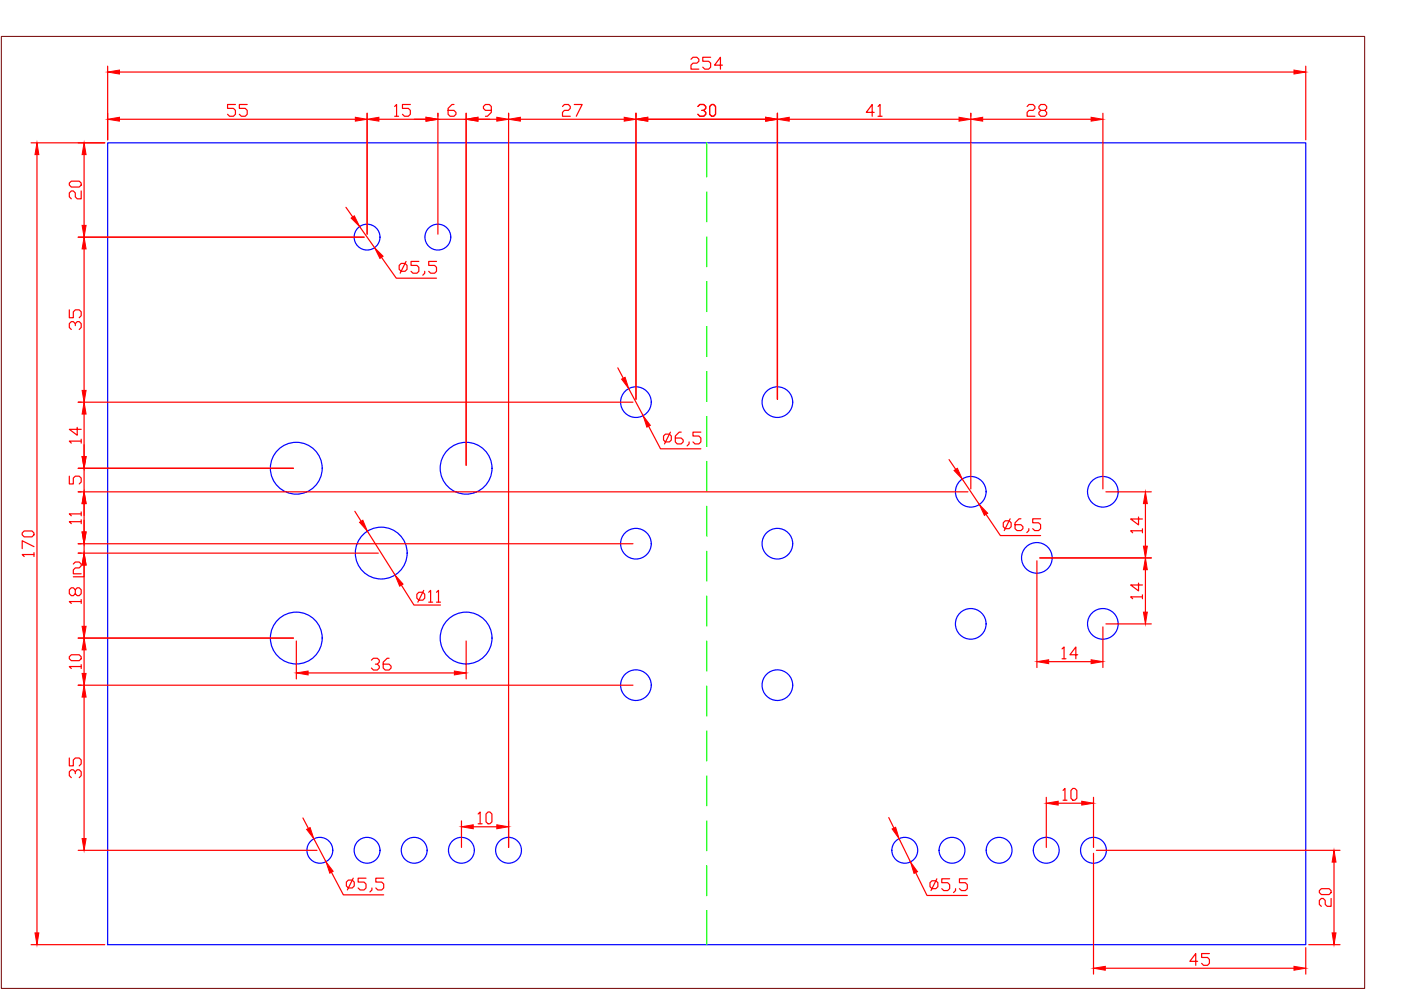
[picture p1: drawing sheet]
<svg xmlns="http://www.w3.org/2000/svg" width="297mm" height="210mm" viewBox="0 0 297 210" stroke-linecap="round" stroke-linejoin="round" font-family="sans-serif">
<!-- layer: rysunek -->
<g fill="none" stroke="#00f" stroke-width=".25">
<path d="M22.8 30.3h254v170h-254z"/>
<circle cx="77.8" cy="50.3" r="2.74"/>
<circle cx="92.8" cy="50.3" r="2.74"/>
<circle cx="62.8" cy="99.3" r="5.5"/>
<circle cx="98.8" cy="99.3" r="5.5"/>
<circle cx="134.8" cy="85.3" r="3.2"/>
<circle cx="164.8" cy="85.3" r="3.2"/>
<circle cx="80.8" cy="117.3" r="5.5"/>
<circle cx="134.8" cy="115.3" r="3.2"/>
<circle cx="164.8" cy="115.3" r="3.2"/>
<circle cx="205.8" cy="104.3" r="3.2"/>
<circle cx="219.8" cy="118.3" r="3.2"/>
<circle cx="233.8" cy="104.3" r="3.2"/>
<circle cx="62.8" cy="135.3" r="5.5"/>
<circle cx="98.8" cy="135.3" r="5.5"/>
<circle cx="205.8" cy="132.3" r="3.2"/>
<circle cx="233.8" cy="132.3" r="3.2"/>
<circle cx="134.8" cy="145.3" r="3.2"/>
<circle cx="164.8" cy="145.3" r="3.2"/>
<circle cx="67.8" cy="180.3" r="2.74"/>
<circle cx="77.8" cy="180.3" r="2.74"/>
<circle cx="87.8" cy="180.3" r="2.74"/>
<circle cx="97.8" cy="180.3" r="2.74"/>
<circle cx="107.8" cy="180.3" r="2.74"/>
<circle cx="191.8" cy="180.3" r="2.74"/>
<circle cx="201.8" cy="180.3" r="2.74"/>
<circle cx="211.8" cy="180.3" r="2.74"/>
<circle cx="221.8" cy="180.3" r="2.74"/>
<circle cx="231.8" cy="180.3" r="2.74"/>
</g>
<!-- layer: osie -->
<g fill="none" stroke="#0f0" stroke-width=".25">
<path d="M149.8 30.3v7.2M149.8 40.7v6.3M149.8 50.2v6.4M149.8 59.7v6.4M149.8 69.3v6.3M149.8 78.8v6.3M149.8 88.3v6.4M149.8 97.8v6.4M149.8 107.4v6.3M149.8 116.9v6.3M149.8 126.4v6.4M149.8 135.9v6.4"/>
<path d="M149.8 145.5v6.3M149.8 155v6.3M149.8 164.5v6.4M149.8 174v6.4M149.8 183.6v6.3M149.8 193.1v7.2"/>
</g>
<!-- layer: wymiary -->
<g fill="none" stroke="#f00" stroke-width=".25">
<path d="M22.8 14v15.6M25.3 15.3h249M146.5 12.6l.4-.5h.9l.4 .5v.4l-.4 .4h-.9l-.4 .4v.9h1.7M150.7 12.1h-1.7v.9h1.2l.5 .4v.8l-.5 .5h-.8l-.4-.5M153.2 13.8h-1.7l1.2-1.7v2.6M276.8 14v15.6M6.6 30.3h15.6M7.8 32.8v165M14.7 38.8l.4-.4h1.7l.4 .4v.4l-.4 .5h-1.7l-.4-.5zM17.8 32.8v15M25.3 25.3h50M49.9 22.2h-1.7v.8h1.3l.4 .4v.8l-.4 .5h-.8l-.5-.5"/>
<path d="M52.4 22.2h-1.7v.8h1.3l.4 .4v.8l-.4 .5h-.8l-.5-.5M77.8 24v25.6M80.3 25.3h10M83.7 22.6l.4-.4v2.5M83.7 24.7h.8M87 22.2h-1.7v.8h1.3l.4 .4v.8l-.4 .5h-.8l-.5-.5M92.8 24v25.6M92.8 25.3h6M96.3 22.2h-.5l-.8 .8v1.2l.4 .5h.9l.4-.5v-.4l-.4-.4h-1.3M98.8 24v74.7M101.3 25.3h4M104.2 23.4h-1.3l-.4-.4v-.4l.4-.4h.8l.5 .4v1.2l-.9 .9h-.4"/>
<path d="M107.8 24v155.7M110.3 25.3h22M119.3 22.6l.4-.4h.8l.4 .4v.4l-.4 .4h-.8l-.4 .4v.9h1.6M121.8 22.2h1.6l-1.2 2.5M134.8 24v60.7M137.3 25.3h25M148 22.6l.4-.4h.8l.4 .4v.4l-.4 .4h-.4M149.2 23.4l.4 .4v.4l-.4 .5h-.8l-.4-.5M150.5 22.6l.4-.4h.4l.4 .4v1.6l-.4 .5h-.4l-.4-.5zM164.8 24v60.7M167.3 25.3h36M185.3 23.8h-1.6l1.2-1.6v2.5"/>
<path d="M186.2 22.6l.4-.4v2.5M186.2 24.7h.8M205.8 24v79.7M208.4 25.3h22.9M217.8 22.6l.4-.4h.8l.4 .4v.4l-.4 .4h-.8l-.4 .4v.9h1.6M220.7 23.4l-.4-.4v-.4l.4-.4h.8l.4 .4v.4l-.4 .4h-.8l-.4 .4v.4l.4 .5h.8l.4-.5v-.4l-.4-.4M233.8 24v79.7M16.6 50.3h60.6M17.2 40.5v1.7h-.8l-.4-.5v-.8l-.5-.4h-.4l-.4 .4v.8l.4 .5M17.8 52.8v30M73.3 44l1.5 2M76.2 48l3.2 4.5"/>
<path d="M80.9 54.6l3.1 4.4h8.5M85.1 55.9h.8l.4 .4v.8l-.4 .4h-.8l-.5-.4v-.8zM86.1 55.4l-1.3 2.5M88.8 55.4h-1.6v.9h1.2l.4 .4v.8l-.4 .4h-.8l-.4-.4M90.1 57.5v.4l-.5 .4M92.5 55.4h-1.6v.9h1.2l.4 .4v.8l-.4 .4h-.8l-.4-.4M14.7 65.7v1.7h.8v-1.3l.5-.4h.8l.4 .4v.8l-.4 .5M16 68.6l.4-.4h.4l.4 .4v.8l-.4 .5M16 69v-.4l-.5-.4h-.4l-.4 .4v.8l.4 .5M131 78l1.2 2.2M16.4 90.6v1.7l-1.7-1.3h2.5M16.6 85.3h117.6"/>
<path d="M16.6 99.3h45.6M17.2 93.1v.9M17.2 93.5h-2.5l.4 .5M17.8 87.8v9M17.8 99.3v5M133.3 82.4l3.1 5.8M137.5 90.4l2.5 4.8h8.6M140.7 92.4l.4-.4h.8l.4 .4v.9l-.4 .4h-.8l-.4-.4zM142.1 91.6l-1.2 2.5M144.4 91.6h-.4l-.8 .8v1.3l.4 .4h.8l.5-.4v-.4l-.5-.4h-1.2M146.1 93.7v.4l-.4 .4M148.6 91.6h-1.7v.8h1.3l.4 .5v.8l-.4 .4h-.9l-.4-.4"/>
<path d="M201.2 97.4l1.4 2.1M4.7 113l.4-.4h1.7l.4 .4v.4l-.4 .4h-1.7l-.4-.4zM7.2 115.9l-2.5-1.2v1.6M7.2 117.6h-2.5l.4 .4M7.2 117.2v.8M14.7 101v1.6h.8v-1.2l.5-.4h.8l.4 .4v.8l-.4 .4M15.5 119.6l.5-.4h.8l.4 .4v.4l-.4 .4h-.8l-.5 .4v.9h1.7M16.6 104.3h188.6M16.6 115.3h117.6M16.6 117.3h63.6M17.2 108.5v.9M17.2 110.2v.8"/>
<path d="M17.2 110.6h-2.5l.4 .4M17.2 109h-2.5l.4 .4M17.8 106.8v6M17.8 115.3v2M75.2 108.4l1.4 2.1M77.9 112.6l5.9 9.3M204 101.6l3.7 5.4M209 109l3.1 4.6h8.5M212.7 110.8l.4-.4h.9l.4 .4v.9l-.4 .4h-.9l-.4-.4zM214.2 110l-1.3 2.5M216.5 110h-.4l-.9 .8v1.3l.4 .4h.9l.4-.4v-.4l-.4-.5h-1.3M218.1 112.1v.4l-.4 .4"/>
<path d="M219.8 118.9v22.6M220.5 118.3h23.6M220.6 110h-1.6v.8h1.2l.4 .4v.9l-.4 .4h-.8l-.4-.4M234.5 104.3h9.6M241.4 109.6v1.7l-1.7-1.3h2.5M242.2 112.5h-2.5l.4 .5M242.2 112.1v.9M242.9 106.8v9M14.7 139.2l.4-.4h1.7l.4 .4v.5l-.4 .4h-1.7l-.4-.4zM15.5 122.3h2.3v-2.5v13M16 125l.4-.4h.4l.4 .4v.9l-.4 .4h-.4l-.4-.4v-.9l-.5-.4h-.4l-.4 .4v.9l.4 .4h.4l.5-.4M16.6 135.3h45.6"/>
<path d="M17.2 127.1v.8M17.2 127.5h-2.5l.4 .4M17.8 137.8v5M62.8 135.9v8M78.7 140l.5-.4h.8l.4 .4v.4l-.4 .4h-.4M82.5 139.6h-.4l-.9 .8v1.2l.5 .5h.8l.4-.5v-.4l-.4-.4h-1.3M85.1 124.1l2.7 4.2h5.6M88.4 126l.4-.4h.8l.5 .4v.8l-.5 .4h-.8l-.4-.4zM89.8 125.2l-1.2 2.5M90.9 125.6l.4-.4v2.5M90.9 127.7h.8M92.5 125.6l.5-.4v2.5"/>
<path d="M92.5 127.7h.9M98.8 135.9v8M225.2 137.6l.4-.4v2.5M225.2 139.7h.8M228.5 138.8h-1.6l1.2-1.6v2.5M233.8 132.9v8.6M234.5 132.3h9.6M241.4 123.6v1.7l-1.7-1.3h2.5M242.2 126.5h-2.5l.4 .5M242.2 126.1v.9M242.9 120.8v9M16.6 145.3h117.6"/>
<path d="M17.2 140.9v.8M17.2 141.3h-2.5l.4 .4M17.8 147.8v30M65.3 142.7h31M80 140.8l.4 .4v.4l-.4 .5h-.8l-.5-.5M222.3 140.3h9M14.7 160.7v1.7h.8v-1.3l.5-.4h.8l.4 .4v.9l-.4 .4M16 163.6l.4-.4h.4l.4 .4v.9l-.4 .4M16 164v-.4l-.5-.4h-.4l-.4 .4v.9l.4 .4M64.2 173.4l1.2 2.3M66.6 177.9l2.5 4.8M97.8 174v5.7"/>
<path d="M100.3 175.3h5M101.4 172.6l.4-.4v2.5M101.4 174.7h.8M103.5 172.2h.4l.4 .4v1.7l-.4 .4h-.4l-.5-.4v-1.7zM188.4 173.3l1.1 2.3M190.6 177.8l2.4 5M221.8 169.1v10.6M224.4 170.3h4.9M225.4 167.6l.4-.4v2.5M225.4 169.7h.8M227.5 167.2h.4l.4 .4v1.6l-.4 .5h-.4l-.4-.5v-1.6zM231.8 169.1v10.6"/>
<path d="M16.6 180.3h50.6M70.3 184.9l2.5 4.8h8.6M73.4 187l.5-.4h.8l.4 .4v.8l-.4 .5h-.8l-.5-.5zM74.9 186.2l-1.3 2.5M77.6 186.2h-1.7v.8h1.3l.4 .4v.9l-.4 .4h-.8l-.5-.4M78.9 188.3v.4l-.5 .4M81.4 186.2h-1.7v.8h1.2l.5 .4v.9l-.5 .4h-.8l-.4-.4M194.1 185l2.4 4.9h8.6M197.2 187.1l.4-.4h.8l.4 .4v.9l-.4 .4h-.8l-.4-.4zM198.6 186.3l-1.2 2.5M201.3 186.3h-1.6v.8h1.2l.4 .5v.8l-.4 .4h-.8l-.4-.4M202.6 188.4v.4l-.4 .4"/>
<path d="M205.1 186.3h-1.7v.8h1.3l.4 .5v.8l-.4 .4h-.9l-.4-.4M231.8 180.9v25.6M232.5 180.3h51.6M279.7 188.8l.4-.4h1.7l.4 .4v.4l-.4 .5h-1.7l-.4-.5zM282.2 190.5v1.7h-.8l-.4-.4v-.9l-.4-.4h-.5l-.4 .4v.9l.4 .4M282.8 182.8v15M6.6 200.3h15.6M234.3 205.3h40M253.9 203.8h-1.6l1.2-1.6v2.5M256.4 202.2h-1.6v.8h1.2l.4 .4v.9l-.4 .4h-.8l-.4-.4M276.8 200.9v5.6M277.5 200.3h6.6"/>
</g>
<g fill="#f00" stroke="#f00" stroke-width=".21">
<path d="M134.8 25.3l2.5-.4v.8z"/>
<path d="M162.3 24.9l2.5 .4-2.5 .4z"/>
<path d="M203.3 24.9l2.5 .4-2.5 .4z"/>
<path d="M164.8 25.3l2.5-.4v.8z"/>
<path d="M205.8 25.3l2.6-.4v.8z"/>
<path d="M231.3 24.9l2.5 .4-2.5 .4z"/>
<path d="M22.8 15.3l2.5-.4v.8z"/>
<path d="M274.3 14.9l2.5 .4-2.5 .4z"/>
<path d="M17.8 30.3l.5 2.5h-.9z"/>
<path d="M17.4 47.8h.9l-.5 2.5z"/>
<path d="M17.8 50.3l.5 2.5h-.9z"/>
<path d="M17.4 82.8h.9l-.5 2.5z"/>
<path d="M17.8 85.3l.5 2.5h-.9z"/>
<path d="M17.4 96.8h.9l-.5 2.5z"/>
<path d="M17.8 104.3l.5 2.5h-.9z"/>
<path d="M62.8 142.7l2.5-.4v.8z"/>
<path d="M96.3 142.3l2.5 .4-2.5 .4z"/>
<path d="M17.4 112.8h.9l-.5 2.5z"/>
<path d="M17.8 117.3l.5 2.5h-.9z"/>
<path d="M17.4 132.8h.9l-.5 2.5z"/>
<path d="M17.8 135.3l.5 2.5h-.9z"/>
<path d="M17.4 142.8h.9l-.5 2.5z"/>
<path d="M17.8 145.3l.5 2.5h-.9z"/>
<path d="M17.4 177.8h.9l-.5 2.5z"/>
<path d="M7.8 30.3l.4 2.5h-.8z"/>
<path d="M7.4 197.8h.8l-.4 2.5z"/>
<path d="M242.9 104.3l.4 2.5h-.9z"/>
<path d="M242.4 115.8h.9l-.4 2.5z"/>
<path d="M242.9 118.3l.4 2.5h-.9z"/>
<path d="M242.4 129.8h.9l-.4 2.5z"/>
<path d="M231.3 139.9l2.5 .4-2.5 .4z"/>
<path d="M219.8 140.3l2.5-.4v.8z"/>
<path d="M274.3 204.9l2.5 .4-2.5 .4z"/>
<path d="M231.8 205.3l2.5-.4v.8z"/>
<path d="M282.4 197.8h.9l-.5 2.5z"/>
<path d="M282.8 180.3l.5 2.5h-.9z"/>
<path d="M229.3 169.9l2.5 .4-2.5 .4z"/>
<path d="M221.8 170.3l2.6-.4v.8z"/>
<path d="M65 175.8l.8-.3 .8 2.4z"/>
<path d="M69.1 182.7l1.5 2-.7 .4z"/>
<path d="M76.2 110.7l.7-.4 1 2.3z"/>
<path d="M83.8 121.9l1.7 1.9-.8 .5z"/>
<path d="M131.8 80.4l.7-.4 .8 2.4z"/>
<path d="M136.4 88.2l1.5 2-.8 .4z"/>
<path d="M74.5 46.2l.6-.4 1.1 2.2z"/>
<path d="M79.4 52.5l1.8 1.8-.7 .5z"/>
<path d="M202.3 99.8l.7-.5 1 2.3z"/>
<path d="M207.7 107l1.7 1.8-.7 .5z"/>
<path d="M189.2 175.8l.7-.4 .7 2.4z"/>
<path d="M193 182.8l1.5 2-.7 .4z"/>
<path d="M132.3 24.9l2.5 .4-2.5 .4z"/>
<path d="M107.8 25.3l2.5-.4v.8z"/>
<path d="M105.3 24.9l2.5 .4-2.5 .4z"/>
<path d="M98.8 25.3l2.5-.4v.8z"/>
<path d="M90.3 24.9l2.5 .4-2.5 .4z"/>
<path d="M77.8 25.3l2.5-.4v.8z"/>
<path d="M75.3 24.9l2.5 .4-2.5 .4z"/>
<path d="M22.8 25.3l2.5-.4v.8z"/>
<path d="M105.3 174.9l2.5 .4-2.5 .4z"/>
<path d="M97.8 175.3l2.5-.4v.8z"/>
</g>
<!-- layer: linie czarne -->
<path d="M.3 7.7h289v201.9h-289z" fill="none" stroke="#720000" stroke-width=".21"/>
</svg>
